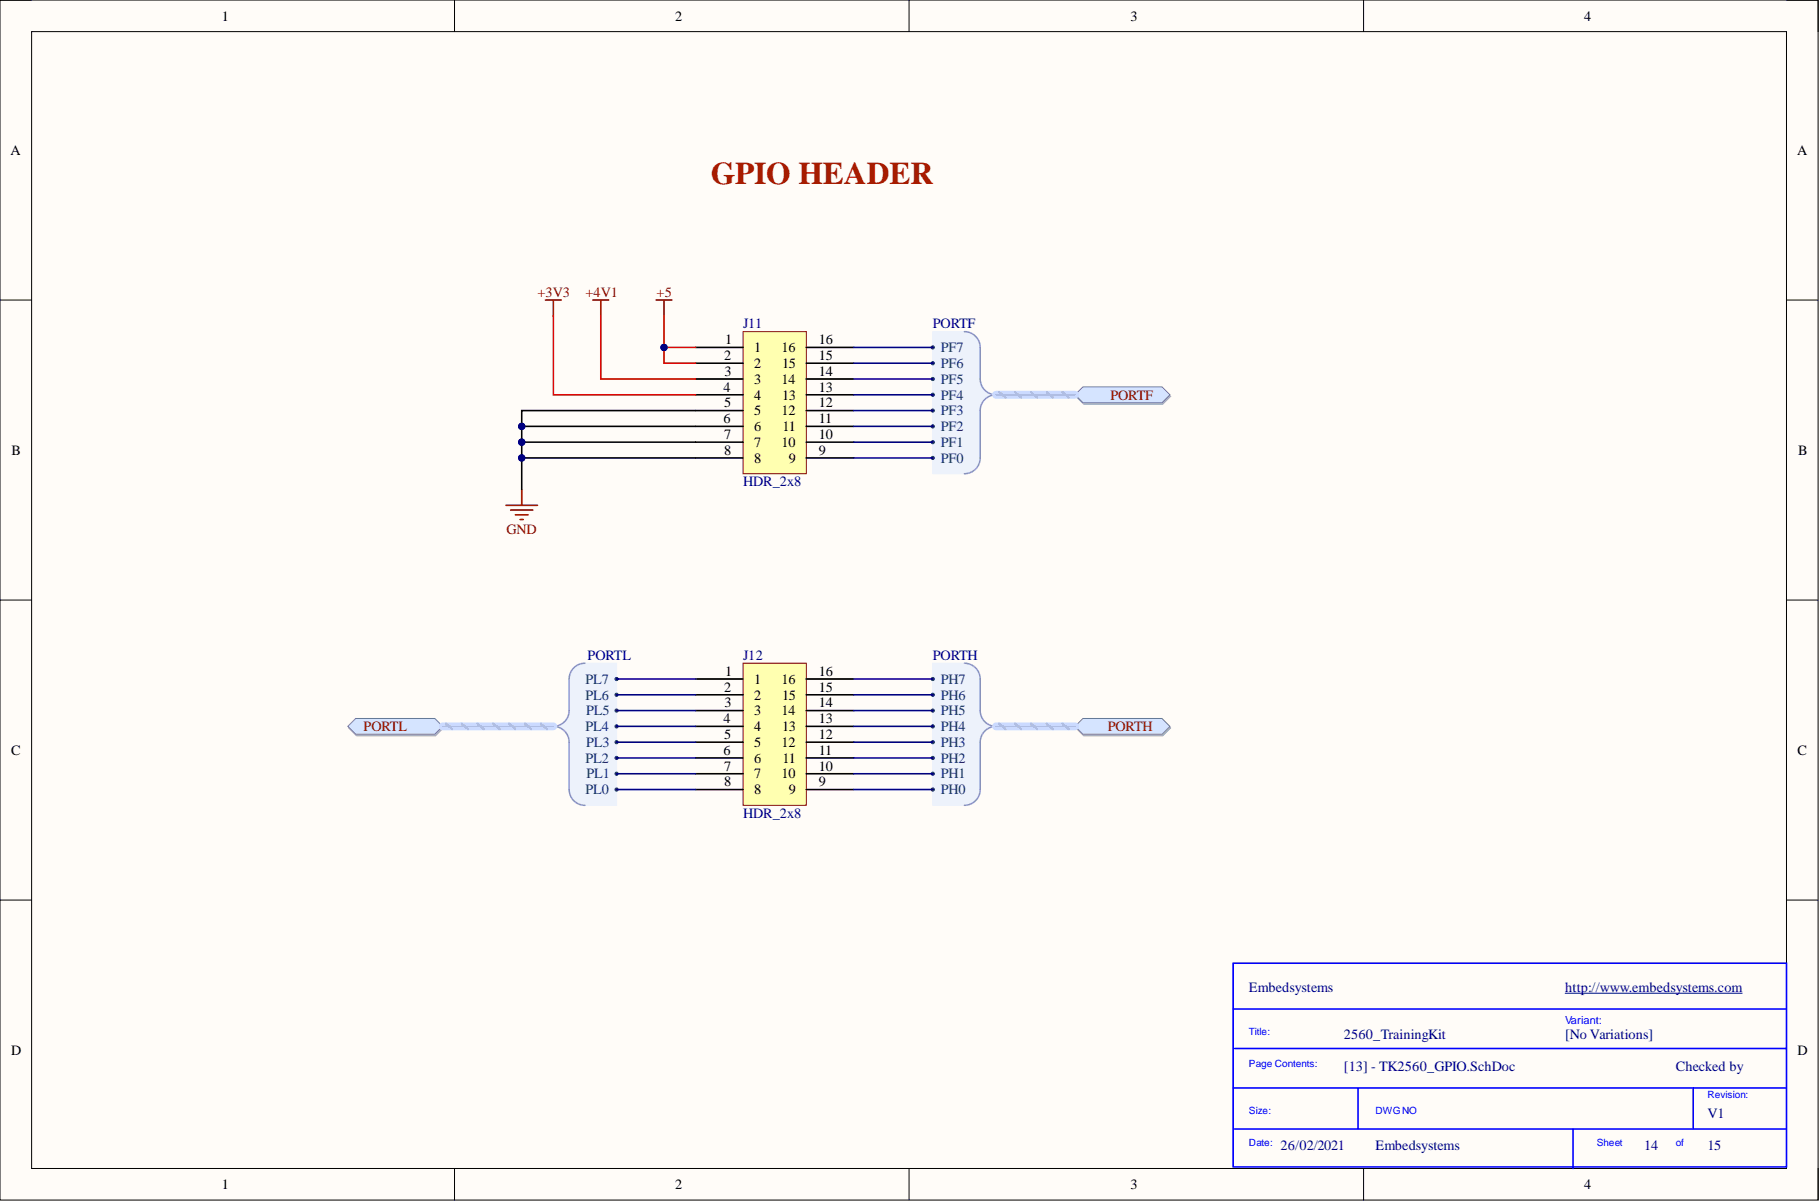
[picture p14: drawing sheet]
<svg xmlns="http://www.w3.org/2000/svg" width="292mm" height="193mm" viewBox="0 0 292 193" stroke-linecap="round" stroke-linejoin="round" font-family="sans-serif">
<defs><g id="words">
<text font-size="5.1" fill="#a61c00" x="114.1" y="29.6">GPIO HEADER</text>
<g font-size="2.3">
<text x="35.6" y="3.3">1</text>
<text x="108.3" y="3.3">2</text>
<text x="181.4" y="3.3">3</text>
<text x="254.2" y="3.3">4</text>
<text x="1.7" y="24.8">A</text>
<text x="288.4" y="24.8">A</text>
<text x="116.2" y="57.8">2</text>
<text x="116.4" y="55.3">1</text>
<text x="121" y="56.5">1</text>
<text x="121" y="59.1">2</text>
<text x="125.4" y="56.5">16</text>
<text x="125.5" y="59.1">15</text>
<text x="131.4" y="55.3">16</text>
<text x="131.4" y="57.8">15</text>
<text x="116.1" y="62.9">4</text>
<text x="116.2" y="65.4">5</text>
<text x="116.3" y="60.3">3</text>
<text x="121" y="61.6">3</text>
<text x="121" y="64.1">4</text>
<text x="125.4" y="61.6">14</text>
<text x="125.5" y="64.1">13</text>
<text x="131.4" y="60.3">14</text>
<text x="131.4" y="62.9">13</text>
<text x="131.4" y="65.4">12</text>
<text x="116.1" y="67.9">6</text>
<text x="116.2" y="70.5">7</text>
<text x="121" y="66.7">5</text>
<text x="121" y="69.2">6</text>
<text x="121" y="71.7">7</text>
<text x="125.4" y="66.7">12</text>
<text x="125.4" y="71.7">10</text>
<text x="125.6" y="69.2">11</text>
<text x="131.4" y="67.9">11</text>
<text x="131.4" y="70.5">10</text>
<text x="1.9" y="73">B</text>
<text x="116.2" y="73">8</text>
<text x="121" y="74.3">8</text>
<text x="126.6" y="74.3">9</text>
<text x="131.4" y="73">9</text>
<text x="288.6" y="73">B</text>
<text x="116.2" y="111">2</text>
<text x="116.3" y="113.6">3</text>
<text x="116.4" y="108.5">1</text>
<text x="121" y="109.8">1</text>
<text x="121" y="112.3">2</text>
<text x="125.4" y="109.8">16</text>
<text x="125.5" y="112.3">15</text>
<text x="131.4" y="108.5">16</text>
<text x="131.4" y="111">15</text>
<text x="131.4" y="113.6">14</text>
<text x="116.1" y="116.1">4</text>
<text x="116.2" y="118.6">5</text>
<text x="121" y="114.8">3</text>
<text x="121" y="117.4">4</text>
<text x="121" y="119.9">5</text>
<text x="125.4" y="114.8">14</text>
<text x="125.4" y="119.9">12</text>
<text x="125.5" y="117.4">13</text>
<text x="131.4" y="116.1">13</text>
<text x="131.4" y="118.6">12</text>
<text x="1.8" y="121.2">C</text>
<text x="116.1" y="121.2">6</text>
<text x="116.2" y="123.7">7</text>
<text x="121" y="122.4">6</text>
<text x="121" y="125">7</text>
<text x="125.4" y="125">10</text>
<text x="125.6" y="122.4">11</text>
<text x="131.4" y="121.2">11</text>
<text x="131.4" y="123.7">10</text>
<text x="288.5" y="121.2">C</text>
<text x="116.2" y="126.2">8</text>
<text x="121" y="127.5">8</text>
<text x="126.6" y="127.5">9</text>
<text x="131.4" y="126.2">9</text>
<text x="1.8" y="169.3">D</text>
<text x="288.5" y="169.3">D</text>
<text x="35.6" y="190.9">1</text>
<text x="108.3" y="190.9">2</text>
<text x="181.4" y="190.9">3</text>
<text x="254.2" y="190.9">4</text>
</g>
<g font-size="2.3" fill="#800000">
<text x="86.3" y="47.7">+3V3</text>
<text x="94" y="47.7">+4V1</text>
<text x="105.4" y="47.7">+5</text>
<text x="178.2" y="64.1">PORTF</text>
<text x="81.3" y="85.7">GND</text>
<text x="58.4" y="117.4">PORTL</text>
<text x="177.8" y="117.4">PORTH</text>
</g>
<g font-size="2.3" fill="#000080">
<text x="119.3" y="52.7">J11</text>
<text x="149.7" y="52.7">PORTF</text>
<text x="119.3" y="78.1">HDR_2x8</text>
<text x="94.3" y="106">PORTL</text>
<text x="119.3" y="106">J12</text>
<text x="149.7" y="106">PORTH</text>
<text x="119.3" y="131.3">HDR_2x8</text>
<text x="200.5" y="159.2">Embedsystems</text>
<text x="251.2" y="159.2">http://www.embedsystems.com</text>
<text x="215.7" y="166.8">2560_TrainingKit</text>
<text x="251.2" y="166.8">[No Variations]</text>
<text x="215.7" y="171.9">[13] - TK2560_GPIO.SchDoc</text>
<text x="269" y="171.9">Checked by</text>
<text x="274" y="179.5">V1</text>
<text x="205.5" y="184.5">26/02/2021</text>
<text x="220.7" y="184.5">Embedsystems</text>
<text x="263.9" y="184.5">14</text>
<text x="274" y="184.5">15</text>
</g>
<g font-size="2.3" fill="#003a70">
<text x="151" y="59.1">PF6</text>
<text x="151" y="56.5">PF7</text>
<text x="151" y="64.1">PF4</text>
<text x="151" y="61.6">PF5</text>
<text x="151" y="71.7">PF1</text>
<text x="151" y="69.2">PF2</text>
<text x="151" y="66.7">PF3</text>
<text x="151" y="74.3">PF0</text>
<text x="94" y="112.3">PL6</text>
<text x="94" y="109.8">PL7</text>
<text x="151" y="112.3">PH6</text>
<text x="151" y="109.8">PH7</text>
<text x="94" y="117.4">PL4</text>
<text x="94.1" y="119.9">PL3</text>
<text x="94.1" y="114.8">PL5</text>
<text x="151" y="119.9">PH3</text>
<text x="151" y="117.4">PH4</text>
<text x="151" y="114.8">PH5</text>
<text x="94" y="122.4">PL2</text>
<text x="94.1" y="125">PL1</text>
<text x="151" y="125">PH1</text>
<text x="151" y="122.4">PH2</text>
<text x="94" y="127.5">PL0</text>
<text x="151" y="127.5">PH0</text>
</g>
<text font-size="1.8" fill="#00f" x="251.2" y="164.4">Variant:</text>
<g font-size="1.6" fill="#00f">
<text x="200.5" y="166.2">Title:</text>
<text x="200.5" y="171.3">Page Contents:</text>
<text x="200.5" y="178.9">Size:</text>
<text x="220.7" y="178.9">DWGNO</text>
<text x="274" y="176.4">Revision:</text>
<text x="200.5" y="184">Date:</text>
<text x="256.3" y="184">Sheet</text>
<text x="269" y="184">of</text>
</g>
</g></defs>
<path d="M0 0h291.8v192.7h-291.8z" fill-rule="evenodd" fill="#fffcf8"/>
<path d="M0 0h291.8v192.7h-291.8z" fill="none" stroke="#000" stroke-width=".16"/>
<path d="M5.1 5.1h281.6v182.5h-281.6z" fill-rule="evenodd" fill="#fffcf8"/>
<g fill="none" stroke="#000" stroke-width=".16">
<path d="M0 0h5.1M5.1 5.1h281.6v182.5h-281.6zM72.9 0v5.1M145.9 0v5.1M218.8 0v5.1M286.7 0h5.1v5.1M0 48.2h5.1M286.7 48.2h5.1M0 96.3h5.1M286.7 96.3h5.1M0 144.5h5.1M286.7 144.5h5.1"/>
<path d="M72.9 187.6v5.1M145.9 187.6v5.1M218.8 187.6v5.1M291.8 187.6v5.1"/>
</g>
<path d="M197.9 154.6h88.8v32.7h-88.8zM197.9 162h88.8M197.9 174.7h88.8M198.2 168.3h88.5M218 174.7v6.6M271.8 174.7v6.6M198.2 181.3h88.5M252.5 181.3v6.3" fill="none" stroke="#00f" stroke-width=".25"/>
<path d="M251.2 159.5h28.4" fill="none" stroke="#000080" stroke-width=".16"/>
<path d="M119.3 53.2h10.1v22.9h-10.1z" fill-rule="evenodd" fill="#ffffb0"/>
<path d="M119.3 53.2h10.1v22.9h-10.1z" fill="none" stroke="#800000" stroke-width=".16"/>
<g fill="none" stroke="#000" stroke-width=".25">
<path d="M111.6 55.8h7.7M111.6 58.3h7.7M129.4 55.8h7.6M129.4 58.3h7.6M111.6 60.8h7.7M111.6 63.4h7.7M111.6 65.9h7.7M111.6 68.4h7.7M111.6 71h7.7M111.6 73.5h7.7M129.4 60.8h7.6M129.4 63.4h7.6"/>
<path d="M129.4 65.9h7.6M129.4 68.4h7.6M129.4 71h7.6M129.4 73.5h7.6"/>
</g>
<path d="M119.3 106.5h10.1v22.8h-10.1z" fill-rule="evenodd" fill="#ffffb0"/>
<path d="M119.3 106.5h10.1v22.8h-10.1z" fill="none" stroke="#800000" stroke-width=".16"/>
<g fill="none" stroke="#000" stroke-width=".25">
<path d="M111.6 109h7.7M111.6 111.5h7.7M111.6 114.1h7.7M111.6 116.6h7.7M111.6 119.1h7.7M129.4 109h7.6M129.4 111.5h7.6M129.4 114.1h7.6M129.4 116.6h7.6M129.4 119.1h7.6M111.6 121.7h7.7M111.6 124.2h7.7"/>
<path d="M111.6 126.8h7.7M129.4 121.7h7.6M129.4 124.2h7.6M129.4 126.8h7.6"/>
</g>
<path d="M149.7 53.2h5.1l1.2 .4 1 .9 .3 1.3v5.7l.7 1 1.2 .9-1.2 .8-.7 1.1v8.2l-.3 1.3-1 .9-1.2 .4h-5.1z" fill-rule="evenodd" fill="#edf2fb"/>
<path d="M149.7 53.2h5.1l1.2 .4 1 .9 .3 1.3v5.7l.7 1 1.2 .9-1.2 .8-.7 1.1v8.2l-.3 1.3-1 .9-1.2 .4h-5.1z" fill="none" stroke="#edf2fb" stroke-width=".16"/>
<path d="M154.8 53.2a2.53 2.53 0 0 1 2.5 2.6v5a2.53 2.53 0 0 0 2.6 2.6 2.54 2.54 0 0 0-2.6 2.5v7.6a2.53 2.53 0 0 1-2.5 2.6" fill="none" stroke="#8f9ec9" stroke-width=".25"/>
<circle cx="149.7" cy="73.5" r=".25" fill="#003a70"/>
<circle cx="149.7" cy="73.5" r=".25" fill="none" stroke="#003a70" stroke-width=".16"/>
<circle cx="149.7" cy="71" r=".25" fill="#003a70"/>
<circle cx="149.7" cy="71" r=".25" fill="none" stroke="#003a70" stroke-width=".16"/>
<circle cx="149.7" cy="68.5" r=".25" fill="#003a70"/>
<circle cx="149.7" cy="68.5" r=".25" fill="none" stroke="#003a70" stroke-width=".16"/>
<circle cx="149.7" cy="65.9" r=".25" fill="#003a70"/>
<circle cx="149.7" cy="65.9" r=".25" fill="none" stroke="#003a70" stroke-width=".16"/>
<circle cx="149.7" cy="63.4" r=".25" fill="#003a70"/>
<circle cx="149.7" cy="63.4" r=".25" fill="none" stroke="#003a70" stroke-width=".16"/>
<circle cx="149.7" cy="60.8" r=".25" fill="#003a70"/>
<circle cx="149.7" cy="60.8" r=".25" fill="none" stroke="#003a70" stroke-width=".16"/>
<circle cx="149.7" cy="58.3" r=".25" fill="#003a70"/>
<circle cx="149.7" cy="58.3" r=".25" fill="none" stroke="#003a70" stroke-width=".16"/>
<circle cx="149.7" cy="55.8" r=".25" fill="#003a70"/>
<circle cx="149.7" cy="55.8" r=".25" fill="none" stroke="#003a70" stroke-width=".16"/>
<path d="M172.7 63.6l1.2-1.2h12.7l1.3 1.2-1.3 1.3h-12.7z" fill-rule="evenodd" fill="#bac0ca"/>
<path d="M172.7 63.6l1.2-1.2h12.7l1.3 1.2-1.3 1.3h-12.7z" fill="none" stroke="#a6acb6" stroke-width=".16"/>
<path d="M172.5 63.4l1.3-1.3h12.7l1.3 1.3-1.3 1.2h-12.7z" fill-rule="evenodd" fill="#d5e4ff"/>
<path d="M172.5 63.4l1.3-1.3h12.7l1.3 1.3-1.3 1.2h-12.7z" fill="none" stroke="#71809b" stroke-width=".16"/>
<path d="M149.7 106.5h5.1l1.2 .3 1 .9 .3 1.3v5.7l.7 1.1 1.2 .8-1.2 .9-.7 1v8.3l-.3 1.2-1 1-1.2 .3h-5.1z" fill-rule="evenodd" fill="#edf2fb"/>
<path d="M149.7 106.5h5.1l1.2 .3 1 .9 .3 1.3v5.7l.7 1.1 1.2 .8-1.2 .9-.7 1v8.3l-.3 1.2-1 1-1.2 .3h-5.1z" fill="none" stroke="#edf2fb" stroke-width=".16"/>
<path d="M154.8 106.5a2.53 2.53 0 0 1 2.5 2.5v5.1a2.53 2.53 0 0 0 2.6 2.5 2.54 2.54 0 0 0-2.6 2.5v7.7a2.53 2.53 0 0 1-2.5 2.5" fill="none" stroke="#8f9ec9" stroke-width=".25"/>
<circle cx="149.7" cy="126.8" r=".25" fill="#003a70"/>
<circle cx="149.7" cy="126.8" r=".25" fill="none" stroke="#003a70" stroke-width=".16"/>
<circle cx="149.7" cy="124.2" r=".25" fill="#003a70"/>
<circle cx="149.7" cy="124.2" r=".25" fill="none" stroke="#003a70" stroke-width=".16"/>
<circle cx="149.7" cy="121.7" r=".25" fill="#003a70"/>
<circle cx="149.7" cy="121.7" r=".25" fill="none" stroke="#003a70" stroke-width=".16"/>
<circle cx="149.7" cy="119.1" r=".25" fill="#003a70"/>
<circle cx="149.7" cy="119.1" r=".25" fill="none" stroke="#003a70" stroke-width=".16"/>
<circle cx="149.7" cy="116.6" r=".25" fill="#003a70"/>
<circle cx="149.7" cy="116.6" r=".25" fill="none" stroke="#003a70" stroke-width=".16"/>
<circle cx="149.7" cy="114.1" r=".25" fill="#003a70"/>
<circle cx="149.7" cy="114.1" r=".25" fill="none" stroke="#003a70" stroke-width=".16"/>
<circle cx="149.7" cy="111.5" r=".25" fill="#003a70"/>
<circle cx="149.7" cy="111.5" r=".25" fill="none" stroke="#003a70" stroke-width=".16"/>
<circle cx="149.7" cy="109" r=".25" fill="#003a70"/>
<circle cx="149.7" cy="109" r=".25" fill="none" stroke="#003a70" stroke-width=".16"/>
<path d="M172.7 116.9l1.2-1.3h12.7l1.3 1.3-1.3 1.2h-12.7z" fill-rule="evenodd" fill="#bac0ca"/>
<path d="M172.7 116.9l1.2-1.3h12.7l1.3 1.3-1.3 1.2h-12.7z" fill="none" stroke="#a6acb6" stroke-width=".16"/>
<path d="M172.5 116.6l1.3-1.3h12.7l1.3 1.3-1.3 1.3h-12.7z" fill-rule="evenodd" fill="#d5e4ff"/>
<path d="M172.5 116.6l1.3-1.3h12.7l1.3 1.3-1.3 1.3h-12.7z" fill="none" stroke="#71809b" stroke-width=".16"/>
<path d="M91.7 107.7l.9-.9 1.3-.3h5.1v22.8h-5.1l-1.3-.3-.9-1-.4-1.2v-8.3l-.6-1-1.3-.9 1.3-.8 .6-1.1v-5.7z" fill-rule="evenodd" fill="#edf2fb"/>
<path d="M91.7 107.7l.9-.9 1.3-.3h5.1v22.8h-5.1l-1.3-.3-.9-1-.4-1.2v-8.3l-.6-1-1.3-.9 1.3-.8 .6-1.1v-5.7z" fill="none" stroke="#edf2fb" stroke-width=".16"/>
<path d="M93.9 106.5a2.54 2.54 0 0 0-2.6 2.5v5.1a2.53 2.53 0 0 1-2.5 2.5 2.53 2.53 0 0 1 2.5 2.5v7.7a2.53 2.53 0 0 0 2.6 2.5" fill="none" stroke="#8f9ec9" stroke-width=".25"/>
<circle cx="99" cy="126.8" r=".25" fill="#003a70"/>
<circle cx="99" cy="126.8" r=".25" fill="none" stroke="#003a70" stroke-width=".16"/>
<circle cx="99" cy="124.2" r=".25" fill="#003a70"/>
<circle cx="99" cy="124.2" r=".25" fill="none" stroke="#003a70" stroke-width=".16"/>
<circle cx="99" cy="121.7" r=".25" fill="#003a70"/>
<circle cx="99" cy="121.7" r=".25" fill="none" stroke="#003a70" stroke-width=".16"/>
<circle cx="99" cy="119.1" r=".25" fill="#003a70"/>
<circle cx="99" cy="119.1" r=".25" fill="none" stroke="#003a70" stroke-width=".16"/>
<circle cx="99" cy="116.6" r=".25" fill="#003a70"/>
<circle cx="99" cy="116.6" r=".25" fill="none" stroke="#003a70" stroke-width=".16"/>
<circle cx="99" cy="114.1" r=".25" fill="#003a70"/>
<circle cx="99" cy="114.1" r=".25" fill="none" stroke="#003a70" stroke-width=".16"/>
<circle cx="99" cy="111.5" r=".25" fill="#003a70"/>
<circle cx="99" cy="111.5" r=".25" fill="none" stroke="#003a70" stroke-width=".16"/>
<circle cx="99" cy="109" r=".25" fill="#003a70"/>
<circle cx="99" cy="109" r=".25" fill="none" stroke="#003a70" stroke-width=".16"/>
<path d="M55.9 116.9l1.3-1.3h12.7l1.3 1.3-1.3 1.2h-12.7z" fill-rule="evenodd" fill="#bac0ca"/>
<path d="M55.9 116.9l1.3-1.3h12.7l1.3 1.3-1.3 1.2h-12.7z" fill="none" stroke="#a6acb6" stroke-width=".16"/>
<path d="M55.8 116.6l1.3-1.3h12.7l1.2 1.3-1.2 1.3h-12.7z" fill-rule="evenodd" fill="#d5e4ff"/>
<path d="M55.8 116.6l1.3-1.3h12.7l1.2 1.3-1.2 1.3h-12.7z" fill="none" stroke="#71809b" stroke-width=".16"/>
<path d="M87.5 48.2h2.6M88.8 48.2v2.5M95.2 48.2h2.5M96.4 48.2v2.5M105.3 48.2h2.5M106.6 48.2v2.5M83.7 78.6v2.5M81.2 81.1h5.1M82 81.9h3.5M82.7 82.6h2M83.5 83.4h.5" fill="none" stroke="#800000" stroke-width=".25"/>
<path d="M137 55.8h12.7" fill="none" stroke="#000080" stroke-width=".25"/>
<path d="M159.9 63.4h12.6" fill="none" stroke="#cbdaff" stroke-width="1.3"/>
<path d="M160.4 62.9l1 .9M162.9 62.9l1 .9M165.4 62.9l1.1 .9M168 62.9l1 .9M170.5 62.9l1 .9" fill="none" stroke="#adbce7" stroke-width=".38"/>
<path d="M159.9 63.4h12.6" fill="none" stroke="#adbce7" stroke-width=".25"/>
<path d="M83.7 73.5h27.9" fill="none" stroke="#000" stroke-width=".25"/>
<circle cx="83.7" cy="73.5" r=".51" fill="#000080"/>
<circle cx="83.7" cy="73.5" r=".51" fill="none" stroke="#000080" stroke-width=".16"/>
<path d="M83.7 71h27.9" fill="none" stroke="#000" stroke-width=".25"/>
<circle cx="83.7" cy="71" r=".51" fill="#000080"/>
<circle cx="83.7" cy="71" r=".51" fill="none" stroke="#000080" stroke-width=".16"/>
<path d="M83.7 68.4h27.9" fill="none" stroke="#000" stroke-width=".25"/>
<circle cx="83.7" cy="68.4" r=".51" fill="#000080"/>
<circle cx="83.7" cy="68.4" r=".51" fill="none" stroke="#000080" stroke-width=".16"/>
<path d="M111.6 65.9h-27.9v12.7" fill="none" stroke="#000" stroke-width=".25"/>
<circle cx="83.7" cy="73.5" r=".51" fill="#000080"/>
<circle cx="83.7" cy="73.5" r=".51" fill="none" stroke="#000080" stroke-width=".16"/>
<circle cx="83.7" cy="71" r=".51" fill="#000080"/>
<circle cx="83.7" cy="71" r=".51" fill="none" stroke="#000080" stroke-width=".16"/>
<circle cx="83.7" cy="68.4" r=".51" fill="#000080"/>
<circle cx="83.7" cy="68.4" r=".51" fill="none" stroke="#000080" stroke-width=".16"/>
<path d="M88.8 50.7v12.7h22.8M96.4 50.7v10.1h15.2M106.6 55.8v2.5h5" fill="none" stroke="#f00" stroke-width=".25"/>
<path d="M99 119.1h12.6M99 116.6h12.6M99 114.1h12.6M99 111.5h12.6M99 109h12.6M99 126.8h12.6M99 124.2h12.6M99 121.7h12.6" fill="none" stroke="#000080" stroke-width=".25"/>
<circle cx="106.6" cy="55.8" r=".51" fill="#000080"/>
<circle cx="106.6" cy="55.8" r=".51" fill="none" stroke="#000080" stroke-width=".16"/>
<path d="M106.6 50.7v5.1h5" fill="none" stroke="#f00" stroke-width=".25"/>
<circle cx="106.6" cy="55.8" r=".51" fill="#000080"/>
<circle cx="106.6" cy="55.8" r=".51" fill="none" stroke="#000080" stroke-width=".16"/>
<g fill="none" stroke="#000080" stroke-width=".25">
<path d="M137 58.3h12.7M137 73.5h12.7M137 71h12.7M137 68.4h12.7M137 65.9h12.7M137 63.4h12.7M137 60.8h12.7M137 119.1h12.7M137 116.6h12.7M137 114.1h12.7M137 111.5h12.7M137 109h12.7"/>
<path d="M137 126.8h12.7M137 124.2h12.7M137 121.7h12.7"/>
</g>
<path d="M71 116.6h17.8M159.9 116.6h12.6" fill="none" stroke="#cbdaff" stroke-width="1.3"/>
<path d="M71.6 116.2l1 .9M74.1 116.2l1 .9M76.6 116.2l1 .9M79.2 116.2l1 .9M81.7 116.2l1 .9M84.2 116.2l1.1 .9M86.8 116.2l1 .9M160.4 116.2l1 .9M162.9 116.2l1 .9M165.4 116.2l1.1 .9M168 116.2l1 .9M170.5 116.2l1 .9" fill="none" stroke="#adbce7" stroke-width=".38"/>
<path d="M71 116.6h17.8M159.9 116.6h12.6" fill="none" stroke="#adbce7" stroke-width=".25"/>
<use href="#words"/>
</svg>
